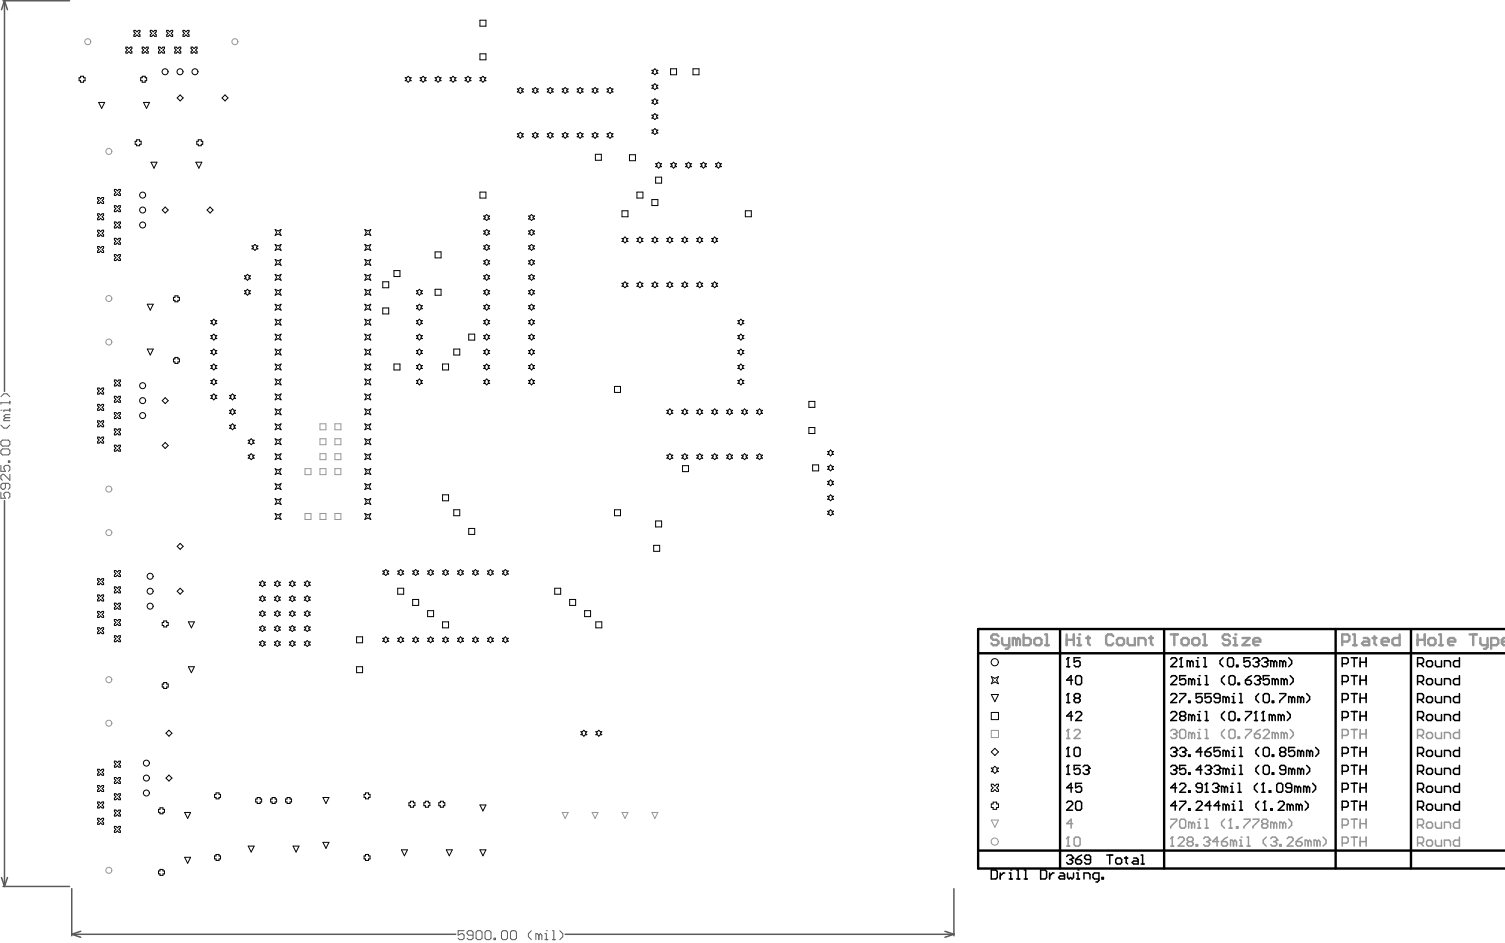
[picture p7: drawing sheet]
<svg xmlns="http://www.w3.org/2000/svg" width="212mm" height="133mm" viewBox="0 0 212 133" stroke-linecap="round" stroke-linejoin="round" font-family="sans-serif">
<g fill="none" stroke="#5a5a5a" stroke-width=".21">
<path d="M.4 .1h9.4M.6 .1l.5 1.3M.6 .1l-.4 1.3M.6 .1v55.1M.6 70.6v54.4M.2 123.8l.4 1.2M.4 125h9.4M1.1 123.8l-.5 1.2M10.1 125.3v6.7M10.1 131.8l1.3 .4M10.1 131.8h54.2M11.4 131.3l-1.3 .5"/>
<path d="M79.8 131.8h54.8M133.3 131.3l1.3 .5M134.6 125.3v6.7M134.6 131.8l-1.3 .4"/>
</g>
<g fill="none" stroke="#5a5a5a" stroke-width=".14">
<path d="M.1 57.9h.1M.1 60l.4 .4h.5l.4-.4M.1 56l.4-.5h.5l.4 .5M.8 58.9l-.3 .2v.2h.9M.8 58.9h.6M1.4 56.8h-1.3v.2M1.4 57.9h-.9v.2M1.4 56.6v.4M1.4 57.6v.5M1.4 58.5h-.6l-.3 .2 .3 .2M.1 62.3l.2-.2h.9l.2 .2v.4l-.2 .2h-.9l-.2-.2zM.1 63.5l.2-.2h.9l.2 .2v.4l-.2 .3h-.9l-.2-.3z"/>
<path d="M.1 65.6v.9h.7l-.3-.4v-.3l.3-.2h.4l.2 .2v.5l-.2 .2M.1 69.4v.9h.7l-.3-.5v-.2l.3-.2h.4l.2 .2v.5l-.2 .2M.8 68.2v.6l-.3 .2h-.2l-.2-.2v-.4l.2-.2h.9l.2 .2v.4l-.2 .2M1.2 65h.2v.2h-.2zM1.4 66.9v.8l-.9-.8h-.2l-.2 .2v.4l.2 .2M65.5 131.3h-.9v.6l.7-.2 .2 .2v.4l-.2 .2h-.4l-.3-.2M66.8 131.9h-.7l-.2-.2v-.2l.2-.2h.4l.3 .2v.8l-.3 .2h-.4l-.2-.2M67.2 131.5l.2-.2h.4l.2 .2v.8l-.2 .2h-.4l-.2-.2zM68.4 131.5l.3-.2h.4l.2 .2v.8l-.2 .2h-.4l-.3-.2zM69.7 132.3h.2v.2h-.2zM70.8 131.5l.2-.2h.4l.2 .2v.8l-.2 .2h-.4l-.2-.2zM72 131.5l.2-.2h.5l.2 .2v.8l-.2 .2h-.5l-.2-.2z"/>
<path d="M75 131.3l-.4 .4v.4l.4 .4M76 131.9l-.2-.2h-.2v.8M76 131.9v.6M76 131.9l.2-.2 .3 .2v.6M76.9 131.7h.2v.8M76.9 132.5h.4M77.1 131.3h.1M77.9 131.3h.2v1.2M77.9 132.5h.5M79 131.3l.4 .4v.4l-.4 .4"/>
</g>
<g fill="none" stroke="#000" stroke-width=".21">
<path d="M139.9 122.7h.6l.2 .2v.9l-.2 .2h-.6zM141.1 123.1v.9M141.8 123.1h-.2l-.5 .4M142.4 124h.4M142.4 123.1h.2v.9M142.6 122.7h.1M143.5 124h.4M143.5 122.7h.2v1.3M144.5 124h.4M144.5 122.7h.2v1.3M146.8 122.7h.7l.2 .2v.9l-.2 .2h-.7zM148.1 123.1v.9"/>
<path d="M148.7 123.1h-.2l-.4 .4M149.6 123.1h.4l.2 .2v.7h-.6l-.2-.2 .2-.3h.6M150.6 123.1v.7l.3 .2 .2-.2 .2 .2 .2-.2v-.7M151.9 124h.4M151.9 123.1h.2v.9M152.1 122.7h.1M153 124v-.9h.6l.2 .2v.7M155.1 124h-.7l-.2-.2v-.5l.2-.2h.7v1.1l-.2 .2h-.2M155.5 123.8h.2v.2h-.2z"/>
</g>
<g fill="none" stroke="#000" stroke-width=".14">
<path d="M11.2 11h.2v-.2h.4v.2h.2v.4h-.2v.2h-.4v-.2h-.2zM13.9 14.4h.9l-.5 .9zM17.8 6.6h.2l.2 .3 .2-.3h.2v.3l-.2 .2 .2 .2v.2h-.2l-.2-.2-.2 .2h-.2v-.2l.2-.2-.2-.2zM18.9 4.3h.2l.2 .2 .2-.2h.2v.2l-.2 .2 .2 .2v.2h-.2l-.2-.2-.2 .2h-.2v-.2l.2-.2-.2-.2zM19.1 19.9h.2v-.2h.4v.2h.2v.4h-.2v.3h-.4v-.3h-.2zM19.9 11h.2v-.2h.4v.2h.2v.4h-.2v.2h-.4v-.2h-.2zM20.1 6.6h.2l.2 .3 .2-.3h.2v.3l-.2 .2 .2 .2v.2h-.2l-.2-.2-.2 .2h-.2v-.2l.2-.2-.2-.2zM20.3 14.4h.8l-.4 .9zM21.2 4.3h.2l.2 .2 .2-.2h.2v.2l-.2 .2 .2 .2v.2h-.2l-.2-.2-.2 .2h-.2v-.2l.2-.2-.2-.2zM22.4 6.6h.2l.2 .3 .2-.3h.2v.3l-.2 .2 .2 .2v.2h-.2l-.2-.2-.2 .2h-.2v-.2l.2-.2-.2-.2zM23.5 4.3h.2l.2 .2 .3-.2h.2v.2l-.2 .2 .2 .2v.2h-.2l-.3-.2-.2 .2h-.2v-.2l.2-.2-.2-.2zM24.7 6.6h.2l.2 .3 .2-.3h.2v.3l-.2 .2 .2 .2v.2h-.2l-.2-.2-.2 .2h-.2v-.2l.2-.2-.2-.2z"/>
<path d="M25 13.8l.4-.4 .4 .4-.4 .4zM25.8 4.3h.2l.2 .2 .3-.2h.2v.2l-.2 .2 .2 .2v.2h-.2l-.3-.2-.2 .2h-.2v-.2l.2-.2-.2-.2zM27 6.6h.2l.2 .3 .2-.3h.2v.3l-.2 .2 .2 .2v.2h-.2l-.2-.2-.2 .2h-.2v-.2l.2-.2-.2-.2zM27.8 19.9h.2v-.2h.4v.2h.2v.4h-.2v.3h-.4v-.3h-.2zM31.3 13.8l.5-.4 .4 .4-.4 .4zM57.2 11h.2l.2-.2 .2 .2h.2l-.2 .2 .2 .2h-.2l-.2 .2-.2-.2h-.2l.2-.2zM59.3 11h.2l.2-.2 .2 .2h.2l-.2 .2 .2 .2h-.2l-.2 .2-.2-.2h-.2l.2-.2zM61.4 11h.2l.2-.2 .2 .2h.2l-.2 .2 .2 .2h-.2l-.2 .2-.2-.2h-.2l.2-.2zM63.5 11h.2l.2-.2 .2 .2h.3l-.3 .2 .3 .2h-.3l-.2 .2-.2-.2h-.2l.2-.2zM65.6 11h.2l.2-.2 .2 .2h.3l-.3 .2 .3 .2h-.3l-.2 .2-.2-.2h-.2l.2-.2zM67.7 2.8h.9v.9h-.9zM67.7 7.6h.9v.8h-.9z"/>
<path d="M67.7 11h.2l.2-.2 .3 .2h.2l-.2 .2 .2 .2h-.2l-.3 .2-.2-.2h-.2l.2-.2zM73 18.9h.2l.2-.2 .2 .2h.2l-.2 .2 .2 .2h-.2l-.2 .2-.2-.2h-.2l.2-.2zM73 12.5h.2l.2-.2 .2 .2h.2l-.2 .3 .2 .2h-.2l-.2 .2-.2-.2h-.2l.2-.2zM75.1 18.9h.2l.2-.2 .2 .2h.3l-.3 .2 .3 .2h-.3l-.2 .2-.2-.2h-.2l.2-.2zM75.1 12.5h.2l.2-.2 .2 .2h.3l-.3 .3 .3 .2h-.3l-.2 .2-.2-.2h-.2l.2-.2zM77.2 18.9h.2l.2-.2 .3 .2h.2l-.2 .2 .2 .2h-.2l-.3 .2-.2-.2h-.2l.2-.2zM77.2 12.5h.2l.2-.2 .3 .2h.2l-.2 .3 .2 .2h-.2l-.3 .2-.2-.2h-.2l.2-.2zM79.3 12.5h.2l.3-.2 .2 .2h.2l-.2 .3 .2 .2h-.2l-.2 .2-.3-.2h-.2l.2-.2zM79.3 18.9h.2l.3-.2 .2 .2h.2l-.2 .2 .2 .2h-.2l-.2 .2-.3-.2h-.2l.2-.2zM81.4 18.9h.3l.2-.2 .2 .2h.2l-.2 .2 .2 .2h-.2l-.2 .2-.2-.2h-.3l.3-.2zM81.4 12.5h.3l.2-.2 .2 .2h.2l-.2 .3 .2 .2h-.2l-.2 .2-.2-.2h-.3l.3-.2zM83.5 18.9h.3l.2-.2 .2 .2h.2l-.2 .2 .2 .2h-.2l-.2 .2-.2-.2h-.3l.3-.2z"/>
<path d="M83.5 12.5h.3l.2-.2 .2 .2h.2l-.2 .3 .2 .2h-.2l-.2 .2-.2-.2h-.3l.3-.2zM85.7 18.9h.2l.2-.2 .2 .2h.2l-.2 .2 .2 .2h-.2l-.2 .2-.2-.2h-.2l.2-.2zM85.7 12.5h.2l.2-.2 .2 .2h.2l-.2 .3 .2 .2h-.2l-.2 .2-.2-.2h-.2l.2-.2zM92 16.2h.2l.2-.2 .2 .2h.2l-.2 .2 .2 .3h-.2l-.2 .2-.2-.2h-.2l.2-.3zM92 18.3h.2l.2-.2 .2 .2h.2l-.2 .3 .2 .2h-.2l-.2 .2-.2-.2h-.2l.2-.2zM92 9.9h.2l.2-.2 .2 .2h.2l-.2 .2 .2 .2h-.2l-.2 .2-.2-.2h-.2l.2-.2zM92 12h.2l.2-.2 .2 .2h.2l-.2 .2 .2 .2h-.2l-.2 .3-.2-.3h-.2l.2-.2zM92 14.1h.2l.2-.2 .2 .2h.2l-.2 .2 .2 .2h-.2l-.2 .3-.2-.3h-.2l.2-.2zM94.6 9.7h.9v.8h-.9zM97.8 9.7h.8v.8h-.8zM13.8 32.5h.2l.2 .2 .2-.2h.2v.2l-.2 .2 .2 .2v.2h-.2l-.2-.2-.2 .2h-.2v-.2l.2-.2-.2-.2zM13.8 27.9h.2l.2 .2 .2-.2h.2v.2l-.2 .2 .2 .2v.2h-.2l-.2-.2-.2 .2h-.2v-.2l.2-.2-.2-.2z"/>
<path d="M13.8 30.2h.2l.2 .2 .2-.2h.2v.2l-.2 .2 .2 .2v.2h-.2l-.2-.2-.2 .2h-.2v-.2l.2-.2-.2-.2zM13.8 34.8h.2l.2 .2 .2-.2h.2v.2l-.2 .2 .2 .2v.2h-.2l-.2-.2-.2 .2h-.2v-.2l.2-.2-.2-.2zM16.1 29h.3l.2 .2 .2-.2h.2v.2l-.2 .2 .2 .2v.3h-.2l-.2-.3-.2 .3h-.3v-.3l.3-.2-.3-.2zM16.1 26.7h.3l.2 .2 .2-.2h.2v.2l-.2 .2 .2 .2v.3h-.2l-.2-.3-.2 .3h-.3v-.3l.3-.2-.3-.2zM16.1 31.3h.3l.2 .2 .2-.2h.2v.2l-.2 .2 .2 .2v.3h-.2l-.2-.3-.2 .3h-.3v-.3l.3-.2-.3-.2zM16.1 33.6h.3l.2 .2 .2-.2h.2v.2l-.2 .2 .2 .2v.3h-.2l-.2-.3-.2 .3h-.3v-.3l.3-.2-.3-.2zM16.1 35.9h.3l.2 .2 .2-.2h.2v.2l-.2 .2 .2 .2v.2h-.2l-.2-.2-.2 .2h-.3v-.2l.3-.2-.3-.2zM21.3 22.9h.9l-.5 .8zM22.9 29.6l.4-.4 .4 .4-.4 .4zM27.6 22.9h.9l-.4 .8zM29.2 29.6l.4-.4 .5 .4-.5 .4zM34.5 38.9h.2l.2-.2 .2 .2h.2l-.2 .2 .2 .2h-.2l-.2 .2-.2-.2h-.2l.2-.2z"/>
<path d="M35.6 34.7h.2l.2-.2 .2 .2h.2l-.2 .2 .2 .2h-.2l-.2 .2-.2-.2h-.2l.2-.2zM38.8 34.5l.4 .2 .5-.2-.2 .4 .2 .4-.5-.2-.4 .2 .2-.4zM38.8 36.6l.4 .2 .5-.2-.2 .4 .2 .4-.5-.2-.4 .2 .2-.4zM38.8 38.7l.4 .2 .5-.2-.2 .4 .2 .4-.5-.2-.4 .2 .2-.4zM38.8 32.4l.4 .2 .5-.2-.2 .4 .2 .4-.5-.2-.4 .2 .2-.4zM51.5 36.6l.4 .2 .4-.2-.2 .4 .2 .4-.4-.2-.4 .2 .2-.4zM51.5 34.5l.4 .2 .4-.2-.2 .4 .2 .4-.4-.2-.4 .2 .2-.4zM51.5 38.7l.4 .2 .4-.2-.2 .4 .2 .4-.4-.2-.4 .2 .2-.4zM51.5 32.4l.4 .2 .4-.2-.2 .4 .2 .4-.4-.2-.4 .2 .2-.4zM54 39.7h.9v.9h-.9zM55.6 38.2h.8v.8h-.8zM61.4 35.5h.8v.9h-.8z"/>
<path d="M67.7 27.1h.9v.8h-.9zM68.3 38.9h.2l.2-.2 .2 .2h.2l-.2 .2 .2 .2h-.2l-.2 .2-.2-.2h-.2l.2-.2zM68.3 34.7h.2l.2-.2 .2 .2h.2l-.2 .2 .2 .2h-.2l-.2 .2-.2-.2h-.2l.2-.2zM68.3 36.8h.2l.2-.2 .2 .2h.2l-.2 .2 .2 .2h-.2l-.2 .2-.2-.2h-.2l.2-.2zM68.3 30.5h.2l.2-.2 .2 .2h.2l-.2 .2 .2 .2h-.2l-.2 .2-.2-.2h-.2l.2-.2zM68.3 32.6h.2l.2-.2 .2 .2h.2l-.2 .2 .2 .2h-.2l-.2 .2-.2-.2h-.2l.2-.2zM74.6 30.5h.2l.2-.2 .2 .2h.2l-.2 .2 .2 .2h-.2l-.2 .2-.2-.2h-.2l.2-.2zM74.6 38.9h.2l.2-.2 .2 .2h.2l-.2 .2 .2 .2h-.2l-.2 .2-.2-.2h-.2l.2-.2zM74.6 34.7h.2l.2-.2 .2 .2h.2l-.2 .2 .2 .2h-.2l-.2 .2-.2-.2h-.2l.2-.2zM74.6 36.8h.2l.2-.2 .2 .2h.2l-.2 .2 .2 .2h-.2l-.2 .2-.2-.2h-.2l.2-.2zM74.6 32.6h.2l.2-.2 .2 .2h.2l-.2 .2 .2 .2h-.2l-.2 .2-.2-.2h-.2l.2-.2zM84 21.8h.9v.8h-.9z"/>
<path d="M87.8 29.7h.8v.9h-.8zM87.8 40h.2l.2-.3 .2 .3h.2l-.2 .2 .2 .2h-.2l-.2 .2-.2-.2h-.2l.2-.2zM87.8 33.6h.2l.2-.2 .2 .2h.2l-.2 .2 .2 .3h-.2l-.2 .2-.2-.2h-.2l.2-.3zM88.8 21.8h.9v.9h-.9zM89.9 27.1h.8v.8h-.8zM89.9 33.6h.2l.2-.2 .2 .2h.2l-.2 .2 .2 .3h-.2l-.2 .2-.2-.2h-.2l.2-.3zM89.9 40h.2l.2-.3 .2 .3h.2l-.2 .2 .2 .2h-.2l-.2 .2-.2-.2h-.2l.2-.2zM92 28.1h.8v.9h-.8zM92 33.6h.2l.2-.2 .2 .2h.2l-.2 .2 .2 .3h-.2l-.2 .2-.2-.2h-.2l.2-.3zM92 40h.2l.2-.3 .2 .3h.2l-.2 .2 .2 .2h-.2l-.2 .2-.2-.2h-.2l.2-.2zM92.5 25h.9v.8h-.9zM92.5 23.1h.2l.2-.2 .2 .2h.3l-.3 .2 .3 .2h-.3l-.2 .2-.2-.2h-.2l.2-.2z"/>
<path d="M94.1 33.6h.2l.2-.2 .2 .2h.2l-.2 .2 .2 .3h-.2l-.2 .2-.2-.2h-.2l.2-.3zM94.1 40h.2l.2-.3 .2 .3h.2l-.2 .2 .2 .2h-.2l-.2 .2-.2-.2h-.2l.2-.2zM94.6 23.1h.2l.2-.2 .3 .2h.2l-.2 .2 .2 .2h-.2l-.3 .2-.2-.2h-.2l.2-.2zM96.2 33.6h.2l.2-.2 .2 .2h.3l-.3 .2 .3 .3h-.3l-.2 .2-.2-.2h-.2l.2-.3zM96.2 40h.2l.2-.3 .2 .3h.3l-.3 .2 .3 .2h-.3l-.2 .2-.2-.2h-.2l.2-.2zM96.7 23.1h.2l.3-.2 .2 .2h.2l-.2 .2 .2 .2h-.2l-.2 .2-.3-.2h-.2l.2-.2zM98.3 33.6h.2l.2-.2 .3 .2h.2l-.2 .2 .2 .3h-.2l-.3 .2-.2-.2h-.2l.2-.3zM98.3 40h.2l.2-.3 .3 .3h.2l-.2 .2 .2 .2h-.2l-.3 .2-.2-.2h-.2l.2-.2zM98.8 23.1h.3l.2-.2 .2 .2h.2l-.2 .2 .2 .2h-.2l-.2 .2-.2-.2h-.3l.3-.2zM100.4 33.6h.2l.3-.2 .2 .2h.2l-.2 .2 .2 .3h-.2l-.2 .2-.3-.2h-.2l.2-.3zM100.4 40h.2l.3-.3 .2 .3h.2l-.2 .2 .2 .2h-.2l-.2 .2-.3-.2h-.2l.2-.2zM101 23.1h.2l.2-.2 .2 .2h.2l-.2 .2 .2 .2h-.2l-.2 .2-.2-.2h-.2l.2-.2z"/>
<path d="M105.2 29.7h.8v.9h-.8zM13.8 57h.2l.2 .2 .2-.2h.2v.2l-.2 .3 .2 .2v.2h-.2l-.2-.2-.2 .2h-.2v-.2l.2-.2-.2-.3zM13.8 59.3h.2l.2 .3 .2-.3h.2v.3l-.2 .2 .2 .2v.2h-.2l-.2-.2-.2 .2h-.2v-.2l.2-.2-.2-.2zM13.8 54.7h.2l.2 .2 .2-.2h.2v.2l-.2 .3 .2 .2v.2h-.2l-.2-.2-.2 .2h-.2v-.2l.2-.2-.2-.3zM16.1 58.2h.3l.2 .2 .2-.2h.2v.2l-.2 .2 .2 .2v.2h-.2l-.2-.2-.2 .2h-.3v-.2l.3-.2-.3-.2zM16.1 53.6h.3l.2 .2 .2-.2h.2v.2l-.2 .2 .2 .2v.2h-.2l-.2-.2-.2 .2h-.3v-.2l.3-.2-.3-.2zM16.1 55.9h.3l.2 .2 .2-.2h.2v.2l-.2 .2 .2 .2v.2h-.2l-.2-.2-.2 .2h-.3v-.2l.3-.2-.3-.2zM20.8 49.2h.8l-.4 .9zM20.8 42.9h.8l-.4 .8zM22.9 56.5l.4-.4 .4 .4-.4 .4zM24.5 41.9h.2v-.2h.4v.2h.2v.5h-.2v.2h-.4v-.2h-.2zM24.5 50.6h.2v-.2h.4v.2h.2v.4h-.2v.3h-.4v-.3h-.2z"/>
<path d="M29.7 55.8h.3l.2-.2 .2 .2h.2l-.2 .2 .2 .2h-.2l-.2 .2-.2-.2h-.3l.3-.2zM29.7 51.5h.3l.2-.2 .2 .2h.2l-.2 .3 .2 .2h-.2l-.2 .2-.2-.2h-.3l.3-.2zM29.7 49.4h.3l.2-.2 .2 .2h.2l-.2 .3 .2 .2h-.2l-.2 .2-.2-.2h-.3l.3-.2zM29.7 45.2h.3l.2-.2 .2 .2h.2l-.2 .2 .2 .2h-.2l-.2 .3-.2-.3h-.3l.3-.2zM29.7 53.7h.3l.2-.3 .2 .3h.2l-.2 .2 .2 .2h-.2l-.2 .2-.2-.2h-.3l.3-.2zM29.7 47.3h.3l.2-.2 .2 .2h.2l-.2 .2 .2 .3h-.2l-.2 .2-.2-.2h-.3l.3-.3zM32.4 55.8h.2l.2-.2 .2 .2h.2l-.2 .2 .2 .2h-.2l-.2 .2-.2-.2h-.2l.2-.2zM32.4 57.9h.2l.2-.2 .2 .2h.2l-.2 .2 .2 .2h-.2l-.2 .2-.2-.2h-.2l.2-.2zM32.4 60h.2l.2-.2 .2 .2h.2l-.2 .2 .2 .2h-.2l-.2 .2-.2-.2h-.2l.2-.2zM34.5 41h.2l.2-.2 .2 .2h.2l-.2 .2 .2 .2h-.2l-.2 .2-.2-.2h-.2l.2-.2zM38.8 59.8l.4 .2 .5-.2-.2 .4 .2 .4-.5-.2-.4 .2 .2-.4zM38.8 51.3l.4 .2 .5-.2-.2 .5 .2 .4-.5-.2-.4 .2 .2-.4z"/>
<path d="M38.8 42.9l.4 .2 .5-.2-.2 .4 .2 .4-.5-.2-.4 .2 .2-.4zM38.8 53.4l.4 .3 .5-.3-.2 .5 .2 .4-.5-.2-.4 .2 .2-.4zM38.8 57.7l.4 .2 .5-.2-.2 .4 .2 .4-.5-.2-.4 .2 .2-.4zM38.8 45l.4 .2 .5-.2-.2 .4 .2 .5-.5-.3-.4 .3 .2-.5zM38.8 49.2l.4 .2 .5-.2-.2 .5 .2 .4-.5-.2-.4 .2 .2-.4zM38.8 40.8l.4 .2 .5-.2-.2 .4 .2 .4-.5-.2-.4 .2 .2-.4zM38.8 55.6l.4 .2 .5-.2-.2 .4 .2 .4-.5-.2-.4 .2 .2-.4zM38.8 47.1l.4 .2 .5-.2-.2 .4 .2 .5-.5-.2-.4 .2 .2-.5zM51.5 53.4l.4 .3 .4-.3-.2 .5 .2 .4-.4-.2-.4 .2 .2-.4zM51.5 57.7l.4 .2 .4-.2-.2 .4 .2 .4-.4-.2-.4 .2 .2-.4zM51.5 45l.4 .2 .4-.2-.2 .4 .2 .5-.4-.3-.4 .3 .2-.5zM51.5 49.2l.4 .2 .4-.2-.2 .5 .2 .4-.4-.2-.4 .2 .2-.4z"/>
<path d="M51.5 40.8l.4 .2 .4-.2-.2 .4 .2 .4-.4-.2-.4 .2 .2-.4zM51.5 59.8l.4 .2 .4-.2-.2 .4 .2 .4-.4-.2-.4 .2 .2-.4zM51.5 51.3l.4 .2 .4-.2-.2 .5 .2 .4-.4-.2-.4 .2 .2-.4zM51.5 42.9l.4 .2 .4-.2-.2 .4 .2 .4-.4-.2-.4 .2 .2-.4zM51.5 55.6l.4 .2 .4-.2-.2 .4 .2 .4-.4-.2-.4 .2 .2-.4zM51.5 47.1l.4 .2 .4-.2-.2 .4 .2 .5-.4-.2-.4 .2 .2-.5zM54 43.4h.9v.9h-.9zM55.6 51.3h.8v.9h-.8zM58.8 51.5h.2l.2-.2 .2 .2h.2l-.2 .3 .2 .2h-.2l-.2 .2-.2-.2h-.2l.2-.2zM58.8 49.4h.2l.2-.2 .2 .2h.2l-.2 .3 .2 .2h-.2l-.2 .2-.2-.2h-.2l.2-.2zM58.8 45.2h.2l.2-.2 .2 .2h.2l-.2 .2 .2 .2h-.2l-.2 .3-.2-.3h-.2l.2-.2zM58.8 53.7h.2l.2-.3 .2 .3h.2l-.2 .2 .2 .2h-.2l-.2 .2-.2-.2h-.2l.2-.2z"/>
<path d="M58.8 47.3h.2l.2-.2 .2 .2h.2l-.2 .2 .2 .3h-.2l-.2 .2-.2-.2h-.2l.2-.3zM58.8 43.1h.2l.2-.2 .2 .2h.2l-.2 .2 .2 .2h-.2l-.2 .2-.2-.2h-.2l.2-.2zM58.8 41h.2l.2-.2 .2 .2h.2l-.2 .2 .2 .2h-.2l-.2 .2-.2-.2h-.2l.2-.2zM61.4 40.8h.8v.8h-.8zM62.5 51.3h.8v.9h-.8zM64 49.2h.9v.9h-.9zM66.1 47.1h.9v.9h-.9zM68.3 51.5h.2l.2-.2 .2 .2h.2l-.2 .3 .2 .2h-.2l-.2 .2-.2-.2h-.2l.2-.2zM68.3 49.4h.2l.2-.2 .2 .2h.2l-.2 .3 .2 .2h-.2l-.2 .2-.2-.2h-.2l.2-.2zM68.3 45.2h.2l.2-.2 .2 .2h.2l-.2 .2 .2 .2h-.2l-.2 .3-.2-.3h-.2l.2-.2zM68.3 53.7h.2l.2-.3 .2 .3h.2l-.2 .2 .2 .2h-.2l-.2 .2-.2-.2h-.2l.2-.2zM68.3 47.3h.2l.2-.2 .2 .2h.2l-.2 .2 .2 .3h-.2l-.2 .2-.2-.2h-.2l.2-.3z"/>
<path d="M68.3 41h.2l.2-.2 .2 .2h.2l-.2 .2 .2 .2h-.2l-.2 .2-.2-.2h-.2l.2-.2zM68.3 43.1h.2l.2-.2 .2 .2h.2l-.2 .2 .2 .2h-.2l-.2 .2-.2-.2h-.2l.2-.2zM74.6 51.5h.2l.2-.2 .2 .2h.2l-.2 .3 .2 .2h-.2l-.2 .2-.2-.2h-.2l.2-.2zM74.6 49.4h.2l.2-.2 .2 .2h.2l-.2 .3 .2 .2h-.2l-.2 .2-.2-.2h-.2l.2-.2zM74.6 45.2h.2l.2-.2 .2 .2h.2l-.2 .2 .2 .2h-.2l-.2 .3-.2-.3h-.2l.2-.2zM74.6 53.7h.2l.2-.3 .2 .3h.2l-.2 .2 .2 .2h-.2l-.2 .2-.2-.2h-.2l.2-.2zM74.6 47.3h.2l.2-.2 .2 .2h.2l-.2 .2 .2 .3h-.2l-.2 .2-.2-.2h-.2l.2-.3zM74.6 41h.2l.2-.2 .2 .2h.2l-.2 .2 .2 .2h-.2l-.2 .2-.2-.2h-.2l.2-.2zM74.6 43.1h.2l.2-.2 .2 .2h.2l-.2 .2 .2 .2h-.2l-.2 .2-.2-.2h-.2l.2-.2zM86.7 54.5h.9v.8h-.9zM94.1 57.9h.2l.2-.2 .2 .2h.2l-.2 .2 .2 .2h-.2l-.2 .2-.2-.2h-.2l.2-.2zM96.2 57.9h.2l.2-.2 .2 .2h.3l-.3 .2 .3 .2h-.3l-.2 .2-.2-.2h-.2l.2-.2z"/>
<path d="M98.3 57.9h.2l.2-.2 .3 .2h.2l-.2 .2 .2 .2h-.2l-.3 .2-.2-.2h-.2l.2-.2zM100.4 57.9h.2l.3-.2 .2 .2h.2l-.2 .2 .2 .2h-.2l-.2 .2-.3-.2h-.2l.2-.2zM102.5 57.9h.2l.3-.2 .2 .2h.2l-.2 .2 .2 .2h-.2l-.2 .2-.3-.2h-.2l.2-.2zM104.1 51.5h.2l.2-.2 .3 .2h.2l-.2 .3 .2 .2h-.2l-.3 .2-.2-.2h-.2l.2-.2zM104.1 49.4h.2l.2-.2 .3 .2h.2l-.2 .3 .2 .2h-.2l-.3 .2-.2-.2h-.2l.2-.2zM104.1 45.2h.2l.2-.2 .3 .2h.2l-.2 .2 .2 .2h-.2l-.3 .3-.2-.3h-.2l.2-.2zM104.1 53.7h.2l.2-.3 .3 .3h.2l-.2 .2 .2 .2h-.2l-.3 .2-.2-.2h-.2l.2-.2zM104.1 47.3h.2l.2-.2 .3 .2h.2l-.2 .2 .2 .3h-.2l-.3 .2-.2-.2h-.2l.2-.3zM104.6 57.9h.3l.2-.2 .2 .2h.2l-.2 .2 .2 .2h-.2l-.2 .2-.2-.2h-.3l.3-.2zM106.8 57.9h.2l.2-.2 .2 .2h.2l-.2 .2 .2 .2h-.2l-.2 .2-.2-.2h-.2l.2-.2zM114.1 56.6h.9v.9h-.9zM13.8 61.6h.2l.2 .3 .2-.3h.2v.3l-.2 .2 .2 .2v.2h-.2l-.2-.2-.2 .2h-.2v-.2l.2-.2-.2-.2z"/>
<path d="M16.1 60.5h.3l.2 .2 .2-.2h.2v.2l-.2 .2 .2 .2v.2h-.2l-.2-.2-.2 .2h-.3v-.2l.3-.2-.3-.2zM16.1 62.8h.3l.2 .2 .2-.2h.2v.2l-.2 .2 .2 .2v.2h-.2l-.2-.2-.2 .2h-.3v-.2l.3-.2-.3-.2zM22.9 62.8l.4-.4 .4 .4-.4 .5zM25 77.1l.4-.5 .4 .5-.4 .4zM35 64.2h.2l.2-.2 .3 .2h.2l-.2 .2 .2 .2h-.2l-.3 .2-.2-.2h-.2l.2-.2zM35 62.1h.2l.2-.2 .3 .2h.2l-.2 .2 .2 .2h-.2l-.3 .2-.2-.2h-.2l.2-.2zM38.8 68.2l.4 .2 .5-.2-.2 .4 .2 .4-.5-.2-.4 .2 .2-.4zM38.8 61.9l.4 .2 .5-.2-.2 .4 .2 .4-.5-.2-.4 .2 .2-.4zM38.8 66.1l.4 .2 .5-.2-.2 .4 .2 .4-.5-.2-.4 .2 .2-.4zM38.8 72.4l.4 .2 .5-.2-.2 .4 .2 .5-.5-.2-.4 .2 .2-.5zM38.8 70.3l.4 .2 .5-.2-.2 .4 .2 .5-.5-.3-.4 .3 .2-.5zM38.8 64l.4 .2 .5-.2-.2 .4 .2 .4-.5-.2-.4 .2 .2-.4z"/>
<path d="M51.5 66.1l.4 .2 .4-.2-.2 .4 .2 .4-.4-.2-.4 .2 .2-.4zM51.5 68.2l.4 .2 .4-.2-.2 .4 .2 .4-.4-.2-.4 .2 .2-.4zM51.5 64l.4 .2 .4-.2-.2 .4 .2 .4-.4-.2-.4 .2 .2-.4zM51.5 70.3l.4 .2 .4-.2-.2 .4 .2 .5-.4-.3-.4 .3 .2-.5zM51.5 61.9l.4 .2 .4-.2-.2 .4 .2 .4-.4-.2-.4 .2 .2-.4zM51.5 72.4l.4 .2 .4-.2-.2 .4 .2 .5-.4-.2-.4 .2 .2-.5zM62.5 69.8h.8v.8h-.8zM64 71.9h.9v.8h-.9zM66.1 74.5h.9v.9h-.9zM86.7 71.9h.9v.8h-.9zM92.2 76.9h.9v.9h-.9zM92.5 73.5h.9v.8h-.9z"/>
<path d="M94.1 64.2h.2l.2-.2 .2 .2h.2l-.2 .2 .2 .2h-.2l-.2 .2-.2-.2h-.2l.2-.2zM96.2 64.2h.2l.2-.2 .2 .2h.3l-.3 .2 .3 .2h-.3l-.2 .2-.2-.2h-.2l.2-.2zM96.3 65.7h.9v.8h-.9zM98.3 64.2h.2l.2-.2 .3 .2h.2l-.2 .2 .2 .2h-.2l-.3 .2-.2-.2h-.2l.2-.2zM100.4 64.2h.2l.3-.2 .2 .2h.2l-.2 .2 .2 .2h-.2l-.2 .2-.3-.2h-.2l.2-.2zM102.5 64.2h.2l.3-.2 .2 .2h.2l-.2 .2 .2 .2h-.2l-.2 .2-.3-.2h-.2l.2-.2zM104.6 64.2h.3l.2-.2 .2 .2h.2l-.2 .2 .2 .2h-.2l-.2 .2-.2-.2h-.3l.3-.2zM106.8 64.2h.2l.2-.2 .2 .2h.2l-.2 .2 .2 .2h-.2l-.2 .2-.2-.2h-.2l.2-.2zM114.1 60.3h.9v.8h-.9zM114.7 65.6h.8v.8h-.8zM116.8 63.7h.2l.2-.2 .2 .2h.2l-.2 .2 .2 .2h-.2l-.2 .2-.2-.2h-.2l.2-.2zM116.8 67.9h.2l.2-.2 .2 .2h.2l-.2 .2 .2 .2h-.2l-.2 .2-.2-.2h-.2l.2-.2z"/>
<path d="M116.8 70h.2l.2-.2 .2 .2h.2l-.2 .2 .2 .2h-.2l-.2 .2-.2-.2h-.2l.2-.2zM116.8 72.1h.2l.2-.2 .2 .2h.2l-.2 .2 .2 .2h-.2l-.2 .2-.2-.2h-.2l.2-.2zM116.8 65.8h.2l.2-.2 .2 .2h.2l-.2 .2 .2 .2h-.2l-.2 .2-.2-.2h-.2l.2-.2zM13.8 86.2h.2l.2 .2 .2-.2h.2v.2l-.2 .3 .2 .2v.2h-.2l-.2-.2-.2 .2h-.2v-.2l.2-.2-.2-.3zM13.8 88.5h.2l.2 .2 .2-.2h.2v.2l-.2 .2 .2 .3v.2h-.2l-.2-.2-.2 .2h-.2v-.2l.2-.3-.2-.2zM13.8 81.6h.2l.2 .2 .2-.2h.2v.2l-.2 .2 .2 .2v.3h-.2l-.2-.3-.2 .3h-.2v-.3l.2-.2-.2-.2zM13.8 83.9h.2l.2 .2 .2-.2h.2v.2l-.2 .2 .2 .2v.3h-.2l-.2-.3-.2 .3h-.2v-.3l.2-.2-.2-.2zM16.1 80.5h.3l.2 .2 .2-.2h.2v.2l-.2 .2 .2 .2v.2h-.2l-.2-.2-.2 .2h-.3v-.2l.3-.2-.3-.2zM16.1 82.8h.3l.2 .2 .2-.2h.2v.2l-.2 .2 .2 .2v.2h-.2l-.2-.2-.2 .2h-.3v-.2l.3-.2-.3-.2zM16.1 85.1h.3l.2 .2 .2-.2h.2v.2l-.2 .2 .2 .2v.2h-.2l-.2-.2-.2 .2h-.3v-.2l.3-.2-.3-.2zM16.1 87.4h.3l.2 .2 .2-.2h.2v.2l-.2 .2 .2 .2v.2h-.2l-.2-.2-.2 .2h-.3v-.2l.3-.2-.3-.2zM16.1 89.7h.3l.2 .2 .2-.2h.2v.2l-.2 .2 .2 .2v.2h-.2l-.2-.2-.2 .2h-.3v-.2l.3-.2-.3-.2z"/>
<path d="M22.9 87.8h.2v-.2h.4v.2h.2v.4h-.2v.2h-.4v-.2h-.2zM22.9 96.5h.2v-.2h.4v.2h.2v.4h-.2v.2h-.4v-.2h-.2zM25 83.4l.4-.4 .4 .4-.4 .4zM26.6 94h.8l-.4 .9zM26.6 87.7h.8l-.4 .8zM36.6 90.6h.2l.2-.3 .2 .3h.2l-.2 .2 .2 .2h-.2l-.2 .2-.2-.2h-.2l.2-.2zM36.6 88.4h.2l.2-.2 .2 .2h.2l-.2 .3 .2 .2h-.2l-.2 .2-.2-.2h-.2l.2-.2zM36.6 86.3h.2l.2-.2 .2 .2h.2l-.2 .2 .2 .3h-.2l-.2 .2-.2-.2h-.2l.2-.3zM36.6 84.2h.2l.2-.2 .2 .2h.2l-.2 .2 .2 .2h-.2l-.2 .3-.2-.3h-.2l.2-.2zM36.6 82.1h.2l.2-.2 .2 .2h.2l-.2 .2 .2 .2h-.2l-.2 .3-.2-.3h-.2l.2-.2zM38.7 88.4h.2l.2-.2 .2 .2h.3l-.3 .3 .3 .2h-.3l-.2 .2-.2-.2h-.2l.2-.2zM38.7 90.6h.2l.2-.3 .2 .3h.3l-.3 .2 .3 .2h-.3l-.2 .2-.2-.2h-.2l.2-.2z"/>
<path d="M38.7 86.3h.2l.2-.2 .2 .2h.3l-.3 .2 .3 .3h-.3l-.2 .2-.2-.2h-.2l.2-.3zM38.7 82.1h.2l.2-.2 .2 .2h.3l-.3 .2 .3 .2h-.3l-.2 .3-.2-.3h-.2l.2-.2zM38.7 84.2h.2l.2-.2 .2 .2h.3l-.3 .2 .3 .2h-.3l-.2 .3-.2-.3h-.2l.2-.2zM40.8 86.3h.2l.2-.2 .3 .2h.2l-.2 .2 .2 .3h-.2l-.3 .2-.2-.2h-.2l.2-.3zM40.8 90.6h.2l.2-.3 .3 .3h.2l-.2 .2 .2 .2h-.2l-.3 .2-.2-.2h-.2l.2-.2zM40.8 88.4h.2l.2-.2 .3 .2h.2l-.2 .3 .2 .2h-.2l-.3 .2-.2-.2h-.2l.2-.2zM40.8 84.2h.2l.2-.2 .3 .2h.2l-.2 .2 .2 .2h-.2l-.3 .3-.2-.3h-.2l.2-.2zM40.8 82.1h.2l.2-.2 .3 .2h.2l-.2 .2 .2 .2h-.2l-.3 .3-.2-.3h-.2l.2-.2zM42.9 90.6h.2l.3-.3 .2 .3h.2l-.2 .2 .2 .2h-.2l-.2 .2-.3-.2h-.2l.2-.2zM42.9 84.2h.2l.3-.2 .2 .2h.2l-.2 .2 .2 .2h-.2l-.2 .3-.3-.3h-.2l.2-.2zM42.9 88.4h.2l.3-.2 .2 .2h.2l-.2 .3 .2 .2h-.2l-.2 .2-.3-.2h-.2l.2-.2zM42.9 82.1h.2l.3-.2 .2 .2h.2l-.2 .2 .2 .2h-.2l-.2 .3-.3-.3h-.2l.2-.2z"/>
<path d="M42.9 86.3h.2l.3-.2 .2 .2h.2l-.2 .2 .2 .3h-.2l-.2 .2-.3-.2h-.2l.2-.3zM50.3 89.8h.9v.9h-.9zM50.3 94h.9v.9h-.9zM54 90h.2l.2-.2 .2 .2h.3l-.3 .2 .3 .2h-.3l-.2 .3-.2-.3h-.2l.2-.2zM54 80.5h.2l.2-.2 .2 .2h.3l-.3 .2 .3 .3h-.3l-.2 .2-.2-.2h-.2l.2-.3zM56.1 83h.9v.8h-.9zM56.1 90h.2l.2-.2 .3 .2h.2l-.2 .2 .2 .2h-.2l-.3 .3-.2-.3h-.2l.2-.2zM56.1 80.5h.2l.2-.2 .3 .2h.2l-.2 .2 .2 .3h-.2l-.3 .2-.2-.2h-.2l.2-.3zM58.2 84.5h.9v.9h-.9zM58.2 80.5h.2l.3-.2 .2 .2h.2l-.2 .2 .2 .3h-.2l-.2 .2-.3-.2h-.2l.2-.3zM58.2 90h.2l.3-.2 .2 .2h.2l-.2 .2 .2 .2h-.2l-.2 .3-.3-.3h-.2l.2-.2zM60.3 86.1h.9v.9h-.9z"/>
<path d="M60.3 90h.3l.2-.2 .2 .2h.2l-.2 .2 .2 .2h-.2l-.2 .3-.2-.3h-.3l.3-.2zM60.3 80.5h.3l.2-.2 .2 .2h.2l-.2 .2 .2 .3h-.2l-.2 .2-.2-.2h-.3l.3-.3zM62.5 87.7h.8v.8h-.8zM62.5 90h.2l.2-.2 .2 .2h.2l-.2 .2 .2 .2h-.2l-.2 .3-.2-.3h-.2l.2-.2zM62.5 80.5h.2l.2-.2 .2 .2h.2l-.2 .2 .2 .3h-.2l-.2 .2-.2-.2h-.2l.2-.3zM64.6 90h.2l.2-.2 .2 .2h.2l-.2 .2 .2 .2h-.2l-.2 .3-.2-.3h-.2l.2-.2zM64.6 80.5h.2l.2-.2 .2 .2h.2l-.2 .2 .2 .3h-.2l-.2 .2-.2-.2h-.2l.2-.3zM66.7 90h.2l.2-.2 .2 .2h.2l-.2 .2 .2 .2h-.2l-.2 .3-.2-.3h-.2l.2-.2zM66.7 80.5h.2l.2-.2 .2 .2h.2l-.2 .2 .2 .3h-.2l-.2 .2-.2-.2h-.2l.2-.3zM68.8 90h.2l.2-.2 .2 .2h.2l-.2 .2 .2 .2h-.2l-.2 .3-.2-.3h-.2l.2-.2zM68.8 80.5h.2l.2-.2 .2 .2h.2l-.2 .2 .2 .3h-.2l-.2 .2-.2-.2h-.2l.2-.3zM70.9 90h.2l.2-.2 .2 .2h.2l-.2 .2 .2 .2h-.2l-.2 .3-.2-.3h-.2l.2-.2z"/>
<path d="M70.9 80.5h.2l.2-.2 .2 .2h.2l-.2 .2 .2 .3h-.2l-.2 .2-.2-.2h-.2l.2-.3zM78.3 83h.8v.8h-.8zM80.4 84.5h.8v.9h-.8zM82.5 86.1h.8v.9h-.8zM84.1 87.7h.8v.8h-.8zM13.8 113.1h.2l.2 .2 .2-.2h.2v.2l-.2 .2 .2 .2v.3h-.2l-.2-.3-.2 .3h-.2v-.3l.2-.2-.2-.2zM13.8 108.5h.2l.2 .2 .2-.2h.2v.2l-.2 .2 .2 .2v.2h-.2l-.2-.2-.2 .2h-.2v-.2l.2-.2-.2-.2zM13.8 115.4h.2l.2 .2 .2-.2h.2v.2l-.2 .2 .2 .2v.3h-.2l-.2-.3-.2 .3h-.2v-.3l.2-.2-.2-.2zM13.8 110.8h.2l.2 .2 .2-.2h.2v.2l-.2 .2 .2 .2v.2h-.2l-.2-.2-.2 .2h-.2v-.2l.2-.2-.2-.2zM16.1 116.5h.3l.2 .3 .2-.3h.2v.3l-.2 .2 .2 .2v.2h-.2l-.2-.2-.2 .2h-.3v-.2l.3-.2-.3-.2zM16.1 107.4h.3l.2 .2 .2-.2h.2v.2l-.2 .2 .2 .2v.2h-.2l-.2-.2-.2 .2h-.3v-.2l.3-.2-.3-.2zM16.1 109.7h.3l.2 .2 .2-.2h.2v.2l-.2 .2 .2 .2v.2h-.2l-.2-.2-.2 .2h-.3v-.2l.3-.2-.3-.2z"/>
<path d="M16.1 112h.3l.2 .2 .2-.2h.2v.2l-.2 .2 .2 .2v.2h-.2l-.2-.2-.2 .2h-.3v-.2l.3-.2-.3-.2zM16.1 114.2h.3l.2 .3 .2-.3h.2v.3l-.2 .2 .2 .2v.2h-.2l-.2-.2-.2 .2h-.3v-.2l.3-.2-.3-.2zM22.4 114.1h.2v-.2h.4v.2h.2v.5h-.2v.2h-.4v-.2h-.2zM23.4 103.4l.4-.4 .5 .4-.5 .4zM23.4 109.7l.4-.4 .5 .4-.5 .5zM26.1 114.6h.8l-.4 .8zM30.3 112h.2v-.2h.4v.2h.2v.5h-.2v.2h-.4v-.2h-.2zM35 119.3h.9l-.5 .9zM36.1 112.7h.2v-.2h.4v.2h.2v.4h-.2v.2h-.4v-.2h-.2zM38.2 112.7h.2v-.2h.4v.2h.2v.4h-.2v.2h-.4v-.2h-.2zM40.3 112.7h.2v-.2h.4v.2h.2v.4h-.2v.2h-.4v-.2h-.2zM41.4 119.3h.8l-.4 .9z"/>
<path d="M45.6 118.8h.8l-.4 .8zM45.6 112.5h.8l-.4 .8zM51.4 112h.2v-.2h.4v.2h.2v.5h-.2v.2h-.4v-.2h-.2zM56.6 119.9h.9l-.4 .8zM57.7 113.2h.2v-.2h.4v.2h.2v.4h-.2v.2h-.4v-.2h-.2zM59.8 113.2h.2v-.2h.4v.2h.3v.4h-.3v.2h-.4v-.2h-.2zM61.9 113.2h.2v-.2h.5v.2h.2v.4h-.2v.2h-.5v-.2h-.2zM63 119.9h.8l-.4 .8zM67.7 119.9h.9l-.5 .8zM67.7 113.5h.9l-.5 .9zM82 103.2h.2l.2-.2 .2 .2h.2l-.2 .2 .2 .2h-.2l-.2 .2-.2-.2h-.2l.2-.2zM84.1 103.2h.2l.2-.2 .2 .2h.2l-.2 .2 .2 .2h-.2l-.2 .2-.2-.2h-.2l.2-.2z"/>
<path d="M22.4 122.8h.2v-.2h.4v.2h.2v.5h-.2v.2h-.4v-.2h-.2zM26.1 120.9h.8l-.4 .9zM30.3 120.7h.2v-.2h.4v.2h.2v.4h-.2v.3h-.4v-.3h-.2zM51.4 120.7h.2v-.2h.4v.2h.2v.4h-.2v.3h-.4v-.3h-.2z"/>
<circle cx="23.3" cy="10.1" r=".42"/>
<circle cx="25.4" cy="10.1" r=".42"/>
<circle cx="27.5" cy="10.1" r=".42"/>
<circle cx="20.1" cy="27.5" r=".42"/>
<circle cx="20.1" cy="29.6" r=".42"/>
<circle cx="20.1" cy="31.7" r=".42"/>
<circle cx="20.1" cy="54.4" r=".42"/>
<circle cx="20.1" cy="56.5" r=".42"/>
<circle cx="20.1" cy="58.6" r=".42"/>
<circle cx="21.2" cy="83.4" r=".42"/>
<circle cx="21.2" cy="85.5" r=".42"/>
<circle cx="21.2" cy="81.3" r=".42"/>
<circle cx="20.7" cy="107.6" r=".42"/>
<circle cx="20.7" cy="109.7" r=".42"/>
<circle cx="20.7" cy="111.8" r=".42"/>
</g>
<g fill="none" stroke="#969696" stroke-width=".14">
<path d="M45.2 59.8h.8v.8h-.8zM47.3 59.8h.8v.8h-.8zM43 72.4h.9v.9h-.9zM43 66.1h.9v.8h-.9zM45.2 72.4h.8v.9h-.8zM45.2 61.9h.8v.8h-.8zM45.2 64h.8v.8h-.8zM45.2 66.1h.8v.8h-.8zM47.3 61.9h.8v.8h-.8zM47.3 64h.8v.8h-.8zM47.3 66.1h.8v.8h-.8zM47.3 72.4h.8v.9h-.8z"/>
<path d="M79.3 114.6h.9l-.4 .8zM83.5 114.6h.9l-.4 .8zM87.8 114.6h.8l-.4 .8zM92 114.6h.8l-.4 .8z"/>
<circle cx="12.4" cy="5.9" r=".42"/>
<circle cx="33.1" cy="5.9" r=".42"/>
<circle cx="15.4" cy="21.4" r=".42"/>
<circle cx="15.4" cy="42.1" r=".42"/>
<circle cx="15.4" cy="48.2" r=".42"/>
<circle cx="15.4" cy="75.1" r=".42"/>
<circle cx="15.4" cy="69" r=".42"/>
<circle cx="15.4" cy="95.9" r=".42"/>
<circle cx="15.4" cy="102" r=".42"/>
<circle cx="15.4" cy="122.7" r=".42"/>
</g>
<g fill="none" stroke="#969696" stroke-width=".34">
<path d="M140.9 89.7l-.3-.2h-.5l-.2 .2v.3l.2 .2h.5l.3 .3v.2l-.3 .3h-.5l-.2-.3M141.4 90v.7l.3 .3h.7M142.4 90v1.2l-.2 .3h-.3M143.4 90.2l.3-.2 .2 .2v.8M143.4 90.2l-.2-.2h-.3v1M143.4 90.2v.8M144.4 89.5v1.5h.8l.3-.3v-.5l-.3-.2h-.8M146 90.2l.2-.2h.5l.3 .2v.5l-.3 .3h-.5l-.2-.3zM147.5 89.5h.2v1.5M147.5 91h.5M150.5 90.2h1M150.5 89.5v1.5"/>
<path d="M151.5 89.5v1.5M152 91h.5M152 90h.3v1"/>
</g>
<circle cx="152.3" cy="89.5" r=".17" fill="#969696"/>
<g fill="none" stroke="#969696" stroke-width=".34">
<path d="M153.3 90h.5M153.6 89.7v1l.2 .3M157.1 89.7l-.3-.2h-.5l-.2 .2v1l.2 .3h.5l.3-.3M157.6 90.2l.3-.2h.5l.2 .2v.5l-.2 .3h-.5l-.3-.3zM159.1 90v.7l.3 .3h.7v-1M160.6 91v-1h.8l.3 .2v.8M162.2 90h.5M162.4 89.7v1l.3 .3M165.2 89.5h1M165.7 89.5v1.5M166.7 90.2l.3-.2h.5l.2 .2v.5l-.2 .3h-.5l-.3-.3zM168.2 90.2l.3-.2h.5l.3 .2v.5l-.3 .3h-.5l-.3-.3z"/>
<path d="M169.8 89.5h.2v1.5M169.8 91h.5M173.6 89.7l-.3-.2h-.5l-.3 .2v.3l.3 .2h.5l.3 .3v.2l-.3 .3h-.5l-.3-.3M174.1 90h.2v1M174.1 91h.5"/>
</g>
<circle cx="174.3" cy="89.5" r=".17" fill="#969696"/>
<g fill="none" stroke="#969696" stroke-width=".34">
<path d="M175.3 90h1l-1 1h1M176.8 90.5h1v-.3l-.2-.2h-.5l-.3 .2v.5l.3 .3h.5M189.4 90.5h.8l.2-.3v-.5l-.2-.2h-.8v1.5M190.9 91h.5M190.9 89.5h.3v1.5M192.4 90h.5l.3 .2v.8h-.8l-.2-.3 .2-.2h.8M193.7 90h.5M194 89.7v1l.2 .3M195 90.5h1v-.3l-.3-.2h-.5l-.2 .2v.5l.2 .3h.5M197.5 89.5v1.5h-.8l-.2-.3v-.5l.2-.2h.8M200 89.5v1.5M200 90.2h1"/>
<path d="M201 89.5v1.5M201.6 90.2l.2-.2h.5l.3 .2v.5l-.3 .3h-.5l-.2-.3zM203.1 91h.5M203.1 89.5h.2v1.5M204.3 90.5h1.1v-.3l-.3-.2h-.5l-.3 .2v.5l.3 .3h.5M207.4 89.5h1M207.9 89.5v1.5M208.9 90v.7l.2 .3h.8M209.9 90v1.2l-.2 .3h-.3M210.4 91h.8l.2-.3v-.5l-.2-.2h-.8v1.5M211.9 90.5h.5M212.4 90h-.2l-.3 .2v.5l.3 .3h.2"/>
</g>
<path d="M138 92.1h74.4M149.6 88.7v33.8M164.3 88.7v33.8M188.5 88.7v33.8M199.1 88.7v33.8M212.4 88.7h-74.4v33.8h74.4M138 120h74.4" fill="none" stroke="#000" stroke-width=".34"/>
<g fill="none" stroke="#000" stroke-width=".14">
<path d="M139.9 95.4l.5 .3 .5-.3-.3 .5 .3 .5-.5-.2-.5 .2 .2-.5zM139.9 98h1l-.5 1zM139.9 100.5h1v1h-1zM139.9 110.6h.2l.3 .3 .2-.3h.3v.3l-.3 .2 .3 .3v.2h-.3l-.2-.2-.3 .2h-.2v-.2l.2-.3-.2-.2zM139.9 113.4h.2v-.3h.5v.3h.3v.5h-.3v.2h-.5v-.2h-.2zM139.9 106l.5-.5 .5 .5-.5 .6zM139.9 108.3h.2l.3-.2 .2 .2h.3l-.3 .3 .3 .2h-.3l-.2 .3-.3-.3h-.2l.2-.2z"/>
<circle cx="140.4" cy="93.4" r=".51"/>
</g>
<g fill="none" stroke="#000" stroke-width=".21">
<path d="M150.5 94h.4M150.5 99.1h.4M150.7 92.8h.1M150.7 97.8h.1M150.7 92.8v1.2M150.7 97.8v1.3M150.7 92.8l-.2 .2M150.7 97.8l-.2 .2M151.4 95.9h-.9l.6-.6v1.3M151.8 98.5l-.2-.3v-.2l.2-.2h.4l.2 .2v.2l-.2 .3M151.8 98.5l-.2 .2v.2l.2 .2h.4l.2-.2v-.2l-.2-.2M151.8 95.5l.2-.2h.4l.2 .2v.8l-.2 .3h-.4l-.2-.3z"/>
<path d="M151.8 98.5h.4M152.4 92.8h-.8v.6l.4-.2h.2l.2 .2v.4l-.2 .2h-.4l-.2-.2M165.2 93l.2-.2h.4l.2 .2v.2l-.8 .8h.8M165.2 95.5l.2-.2h.4l.2 .2v.2l-.8 .9h.8M165.2 98l.2-.2h.4l.2 .2v.2l-.8 .9h.8M166.5 94h.4M166.5 97.8h.8v.2l-.8 .9v.2M166.7 92.8h.1M166.7 92.8v1.2M166.7 92.8l-.2 .2M167.3 95.3h-.8v.6l.4-.2h.2l.2 .2v.4l-.2 .3h-.4l-.2-.3M167.7 98.9h.2v.2h-.2z"/>
<path d="M167.9 93.4l-.2-.2h-.2v.8M167.9 93.4v.6M167.9 93.4l.3-.2 .2 .2v.6M168.2 95.9l-.3-.2h-.2v.9M168.2 95.9v.7M168.2 95.9l.2-.2 .2 .2v.7M168.8 94h.4M168.8 93.2h.2v.8M169 92.8h.1M169 96.6h.4M169 95.7h.2v.9M169.2 95.3h.1"/>
<path d="M169.6 97.8h-.8v.7l.4-.3h.2l.2 .3v.4l-.2 .2h-.4l-.2-.2M169.8 94h.5M169.8 92.8h.3v1.2M170.1 95.3h.2v1.3M170.1 96.6h.4M170.9 97.8h-.8v.7l.4-.3h.2l.2 .3v.4l-.2 .2h-.4l-.2-.2M172.2 98.5h-.7l-.2-.3v-.2l.2-.2h.5l.2 .2v.9l-.2 .2h-.5l-.2-.2M172.6 92.8l-.4 .4v.4l.4 .4M172.8 95.3l-.4 .4v.4l.4 .5M173 98.5l-.2-.3h-.2v.9M173 98.5l.2-.3 .2 .3v.6M173 98.5v.6"/>
<path d="M173.2 93l.2-.2h.5l.2 .2v.8l-.2 .2h-.5l-.2-.2zM173.4 95.5l.2-.2h.5l.2 .2v.8l-.2 .3h-.5l-.2-.3zM173.9 98.2h.2v.9M173.9 99.1h.4M174.1 97.8h.1M174.5 93.8h.2v.2h-.2zM174.7 96.3h.2v.3h-.2zM174.9 99.1h.4M174.9 97.8h.2v1.3M175.8 95.9h.6l.2 .2v.2l-.2 .3h-.4l-.2-.3zM176.4 92.8h-.9v.6l.5-.2h.2l.2 .2v.4l-.2 .2h-.4l-.3-.2M176.6 95.3l-.4 .2-.4 .4"/>
<path d="M176.8 93l.2-.2h.4l.2 .2v.2M177 95.5l.2-.2h.4l.2 .2v.2M177.2 93.4h.2M177.4 93.4l.2 .2v.2l-.2 .2h-.4l-.2-.2M177.4 95.9h.2M177.6 93.2h.1M177.6 95.9l.2 .2v.2l-.2 .3h-.4l-.2-.3M177.6 93.2l-.2 .2M177.6 97.8l-.4 .4v.5l.4 .4M177.8 95.7h.1M177.8 95.7l-.2 .2M178 93l.3-.2h.4l.2 .2v.2"/>
<path d="M178.3 98l.2-.2h.4l.2 .2v.9l-.2 .2h-.4l-.2-.2zM178.5 93.4h.2M178.7 93.4l.2 .2v.2l-.2 .2h-.4l-.3-.2M178.9 93.2h.1M178.9 93.2l-.2 .2M179.1 95.3h-.8v.6l.6-.2 .2 .2v.4l-.2 .3h-.4l-.2-.3M179.5 98.9h.2v.2h-.2zM179.7 93.4l-.2-.2h-.2v.8M179.7 93.4v.6M179.7 93.4l.2-.2 .3 .2v.6M179.9 95.9l.3-.2 .2 .2v.7M179.9 95.9l-.2-.2h-.2v.9"/>
<path d="M179.9 95.9v.7M180.6 97.8h.8v.2l-.8 .9v.2M181 93.4l-.2-.2h-.2v.8M181 93.4v.6M181 93.4l.2-.2 .2 .2v.6M181.2 95.9l-.2-.2h-.2v.9M181.2 95.9v.7M181.2 95.9l.2-.2 .2 .2v.7M181.8 92.8l.5 .4v.4l-.5 .4M182.1 95.3l.4 .4v.4l-.4 .5M182.3 98.5l.2-.3 .2 .3v.6M182.3 98.5v.6"/>
<path d="M182.3 98.5l-.2-.3h-.3v.9M183.5 98.5l-.2-.3h-.2v.9M183.5 98.5v.6M183.5 98.5l.2-.3 .3 .3v.6M184.4 97.8l.4 .4v.5l-.4 .4M189.4 93.6h.6l.2-.2v-.4l-.2-.2h-.6v1.2M189.4 96.1h.6l.2-.2v-.4l-.2-.2h-.6v1.3M189.4 98.7h.6l.2-.2v-.5l-.2-.2h-.6v1.3M190.7 92.8h.8M190.7 95.3h.8M190.7 97.8h.8M191.1 92.8v1.2"/>
<path d="M191.1 95.3v1.3M191.1 97.8v1.3M191.9 93.4h.9M191.9 92.8v1.2M191.9 95.3v1.3M191.9 97.8v1.3M191.9 95.9h.9M191.9 98.5h.9M192.8 92.8v1.2M192.8 95.3v1.3M192.8 97.8v1.3M200 93.6h.7l.2-.2v-.4l-.2-.2h-.7v1.2"/>
<path d="M200 96.1h.7l.2-.2v-.4l-.2-.2h-.7v1.3M200 98.7h.7l.2-.2v-.5l-.2-.2h-.7v1.3M200.5 93.6l.4 .4M200.5 96.1l.4 .5M200.5 98.7l.4 .4M201.3 93.4l.2-.2h.4l.2 .2v.4l-.2 .2h-.4l-.2-.2zM201.3 95.9l.2-.2h.4l.2 .2v.4l-.2 .3h-.4l-.2-.3zM201.3 98.5l.2-.3h.4l.2 .3v.4l-.2 .2h-.4l-.2-.2zM202.6 93.2v.6l.2 .2h.6v-.8M202.6 95.7v.6l.2 .3h.6v-.9M202.6 98.2v.7l.2 .2h.6v-.9M203.8 94v-.8h.7l.2 .2v.6"/>
<path d="M203.8 96.6v-.9h.7l.2 .2v.7M203.8 99.1v-.9h.7l.2 .3v.6M205.9 92.8v1.2h-.6l-.2-.2v-.4l.2-.2h.6M205.9 95.3v1.3h-.6l-.2-.3v-.4l.2-.2h.6M205.9 97.8v1.3h-.6l-.2-.2v-.4l.2-.3h.6M150.5 106.7h.4M150.5 109.2h.4M150.5 113.2l.2-.2h.4l.3 .2v.2l-.9 .9h.9M150.7 105.4h.1M150.7 107.9h.1M150.7 105.4v1.3M150.7 107.9v1.3"/>
<path d="M150.7 105.4l-.2 .2M150.7 107.9l-.2 .3M151.4 101h-.9l.6-.6v1.2M151.4 111.1h-.9l.6-.6v1.2M151.6 105.6l.2-.2h.4l.2 .2v.9l-.2 .2h-.4l-.2-.2zM151.8 100.6l.2-.2h.4l.2 .2v.2l-.8 .8h.8M151.8 113.2l.2-.2h.4l.2 .2v.9l-.2 .2h-.4l-.2-.2zM152.4 107.9h-.8v.7l.4-.2h.2l.2 .2v.4l-.2 .2h-.4l-.2-.2M152.6 110.5h-.8v.6l.4-.2h.2l.2 .2v.4l-.2 .2h-.4l-.2-.2M152.8 108.2l.2-.3h.5l.2 .3v.2M153.3 108.6h.2M153.5 108.6l.2 .2v.2l-.2 .2h-.5l-.2-.2"/>
<path d="M153.7 108.4h.1M153.7 108.4l-.2 .2M165.2 100.6l.2-.2h.4l.2 .2v.2l-.8 .8h.8M165.2 105.6l.2-.2h.4l.2 .2v.2M165.2 108.2l.2-.3h.4l.2 .3v.2M165.6 106h.2M165.6 108.6h.2M165.8 106l.2 .3v.2l-.2 .2h-.4l-.2-.2M165.8 108.6l.2 .2v.2l-.2 .2h-.4l-.2-.2M166 105.8h.1M166 108.4h.1M166 105.8l-.2 .2"/>
<path d="M166 108.4l-.2 .2M166 111.1h-.8l.6-.6v1.2M166 113.6h-.8l.6-.6v1.3M166.5 105.6l.2-.2h.4l.2 .2v.2M166.5 113h.8v.2l-.8 .9v.2M166.5 110.7l.2-.2h.4l.2 .2v.2l-.8 .8h.8M166.7 101l-.2-.2v-.2l.2-.2h.4l.2 .2v.2l-.2 .2M166.7 101l-.2 .2v.2l.2 .2h.4l.2-.2v-.2l-.2-.2M166.7 101h.4M166.9 106h.2M167.1 106l.2 .3v.2l-.2 .2h-.4l-.2-.2M167.3 105.8h.1"/>
<path d="M167.3 105.8l-.2 .2M167.3 107.9h-.8v.7l.4-.2h.2l.2 .2v.4l-.2 .2h-.4l-.2-.2M167.7 106.5h.2v.2h-.2zM167.7 109h.2v.2h-.2zM167.7 111.5h.2v.2h-.2zM167.7 114.1h.2v.2h-.2zM168.2 101l-.3-.2h-.2v.8M168.2 101v.6M168.2 101l.2-.2 .2 .2v.6M168.8 113.2l.2-.2h.4l.2 .2v.2l-.8 .9h.8M169 100.8h.2v.8M169 101.6h.4"/>
<path d="M169.2 100.4h.1M169.6 111.1h-.6l-.2-.2v-.2l.2-.2h.4l.2 .2v.8l-.2 .2h-.4l-.2-.2M169.6 106h-.8l.6-.6v1.3M169.6 108.6h-.8l.6-.7v1.3M170.1 106h.6l.2 .3v.2l-.2 .2h-.4l-.2-.2zM170.1 100.4h.2v1.2M170.1 108.2l.2-.3h.4l.2 .3v.2M170.1 101.6h.4M170.1 111.7h.4M170.3 110.5h.1M170.3 110.5v1.2M170.3 110.5l-.2 .2"/>
<path d="M170.5 108.6h.2M170.7 108.6l.2 .2v.2l-.2 .2h-.4l-.2-.2M170.9 108.4h.1M170.9 105.4l-.4 .2-.4 .4M170.9 108.4l-.2 .2M170.9 113.6h-.8l.6-.6v1.3M171.1 110.7l.2-.2h.4l.3 .2v.2M171.3 108.2l.2-.3h.5l.2 .3v.2M171.5 111.1h.2M171.7 111.1l.3 .2v.2l-.3 .2h-.4l-.2-.2M171.7 108.6h.3M172 110.9h.1"/>
<path d="M172 108.6l.2 .2v.2l-.2 .2h-.5l-.2-.2M172 110.9l-.3 .2M172.2 108.4h.1M172.2 105.4h-.9v.6l.4-.2h.3l.2 .2v.5l-.2 .2h-.5l-.2-.2M172.2 108.4l-.2 .2M172.2 113.6h-.9l.7-.6v1.3M172.8 111.1l.2-.2 .2 .2v.6M172.8 100.4l-.4 .4v.4l.4 .4M172.8 111.1l-.2-.2h-.2v.8M172.8 111.1v.6M173 106l.2-.2 .2 .2v.7M173 108.6l.2-.2 .2 .2v.6"/>
<path d="M173 113.6l.2-.2 .2 .2v.7M173 106l-.2-.2h-.2v.9M173 108.6l-.2-.2h-.2v.8M173 113.6l-.2-.2h-.2v.9M173 106v.7M173 108.6v.6M173 113.6v.7M173.4 100.6l.2-.2h.5l.2 .2v.8l-.2 .2h-.5l-.2-.2zM173.6 110.9h.3v.8M173.6 111.7h.5M173.9 110.5h.1M173.9 105.8h.2v.9"/>
<path d="M173.9 108.4h.2v.8M173.9 113.4h.2v.9M173.9 106.7h.4M173.9 109.2h.4M173.9 114.3h.4M174.1 105.4h.1M174.1 107.9h.1M174.1 113h.1M174.7 101.4h.2v.2h-.2zM174.7 110.5h.2v1.2M174.7 111.7h.4M174.9 105.4h.2v1.3"/>
<path d="M174.9 107.9h.2v1.3M174.9 113h.2v1.3M174.9 106.7h.4M174.9 109.2h.4M174.9 114.3h.4M175.8 100.4h.8v.2l-.8 .8v.2M177 101.6h.4M177.2 100.4h.1M177.2 100.4v1.2M177.2 100.4l-.2 .2M177.4 110.5l-.4 .4v.4l.4 .4M177.6 105.4l-.4 .4v.5l.4 .4"/>
<path d="M177.6 107.9l-.4 .5v.4l.4 .4M177.6 113l-.4 .4v.4l.4 .5M178 101.6h.5M178 111.7h.5M178.3 100.4h.1M178.3 110.5h.1M178.3 100.4v1.2M178.3 105.6l.2-.2h.4l.2 .2v.9l-.2 .2h-.4l-.2-.2zM178.3 108.2l.2-.3h.4l.2 .3v.8l-.2 .2h-.4l-.2-.2zM178.3 110.5v1.2M178.3 100.4l-.3 .2M178.3 110.5l-.3 .2"/>
<path d="M178.3 114.3h.4M178.5 113h.1M178.5 113v1.3M178.5 113l-.2 .2M179.1 111.5h.2v.2h-.2zM179.3 114.1h.2v.2h-.2zM179.5 106.5h.2v.2h-.2zM179.5 109h.2v.2h-.2zM179.5 101l-.2-.2h-.2v.8M179.5 101v.6M179.5 101l.2-.2 .2 .2v.6M180.2 110.7l.2-.2h.4l.2 .2v.8l-.2 .2h-.4l-.2-.2z"/>
<path d="M180.4 113.2l.2-.2h.4l.2 .2v.2l-.8 .9h.8M180.8 106l-.2-.2v-.2l.2-.2h.4l.2 .2v.2l-.2 .2M180.8 106l-.2 .3v.2l.2 .2h.4l.2-.2v-.2l-.2-.3M180.8 101l-.2-.2h-.2v.8M180.8 101v.6M180.8 101l.2-.2 .2 .2v.6M180.8 106h.4M181.4 108.6h-.6l-.2-.2v-.2l.2-.3h.4l.2 .3v.8l-.2 .2h-.4l-.2-.2M181.6 100.4l.5 .4v.4l-.5 .4M182.1 113.6l-.3-.2h-.2v.9M182.1 113.6l.2-.2 .2 .2v.7M182.1 113.6v.7"/>
<path d="M182.3 111.1h-.7l-.2-.2v-.2l.2-.2h.5l.2 .2v.8l-.2 .2h-.5l-.2-.2M182.3 108.6v.6M182.3 108.6l-.2-.2h-.3v.8M182.3 108.6l.2-.2 .2 .2v.6M182.7 105.4h-.9v.6l.5-.2h.2l.2 .2v.5l-.2 .2h-.4l-.3-.2M183.1 111.1l-.2-.2h-.2v.8M183.1 111.1v.6M183.1 111.1l.2-.2 .2 .2v.6M183.3 113.6l.2-.2 .2 .2v.7M183.3 113.6l-.2-.2h-.2v.9M183.3 113.6v.7M183.5 106l-.2-.2h-.2v.9"/>
<path d="M183.5 108.6l-.2-.2h-.2v.8M183.5 106v.7M183.5 108.6v.6M183.5 106l.2-.2 .3 .2v.7M183.5 108.6l.2-.2 .3 .2v.6M184.2 113l.4 .4v.4l-.4 .5M184.4 111.1l-.2-.2h-.2v.8M184.4 107.9l.4 .5v.4l-.4 .4M184.4 111.1l.2-.2 .2 .2v.6M184.4 111.1v.6M184.8 106v.7M184.8 106l-.2-.2h-.2v.9"/>
<path d="M184.8 106l.2-.2 .2 .2v.7M185.2 110.5l.4 .4v.4l-.4 .4M185.6 105.4l.5 .4v.5l-.5 .4M189.4 101.2h.6l.2-.2v-.4l-.2-.2h-.6v1.2M189.4 106.3h.6l.2-.3v-.4l-.2-.2h-.6v1.3M189.4 108.8h.6l.2-.2v-.4l-.2-.3h-.6v1.3M189.4 111.3h.6l.2-.2v-.4l-.2-.2h-.6v1.2M189.4 113.8h.6l.2-.2v-.4l-.2-.2h-.6v1.3M190.7 100.4h.8M190.7 105.4h.8M190.7 107.9h.8M190.7 110.5h.8"/>
<path d="M190.7 113h.8M191.1 100.4v1.2M191.1 105.4v1.3M191.1 107.9v1.3M191.1 110.5v1.2M191.1 113v1.3M191.9 100.4v1.2M191.9 105.4v1.3M191.9 107.9v1.3M191.9 110.5v1.2M191.9 113v1.3M191.9 101h.9"/>
<path d="M191.9 106h.9M191.9 108.6h.9M191.9 111.1h.9M191.9 113.6h.9M192.8 100.4v1.2M192.8 105.4v1.3M192.8 107.9v1.3M192.8 110.5v1.2M192.8 113v1.3M200 113.8h.7l.2-.2v-.4l-.2-.2h-.7v1.3M200 101.2h.7l.2-.2v-.4l-.2-.2h-.7v1.2M200 106.3h.7l.2-.3v-.4l-.2-.2h-.7v1.3"/>
<path d="M200 108.8h.7l.2-.2v-.4l-.2-.3h-.7v1.3M200 111.3h.7l.2-.2v-.4l-.2-.2h-.7v1.2M200.5 111.3l.4 .4M200.5 113.8l.4 .5M200.5 101.2l.4 .4M200.5 106.3l.4 .4M200.5 108.8l.4 .4M201.3 101l.2-.2h.4l.2 .2v.4l-.2 .2h-.4l-.2-.2zM201.3 106l.2-.2h.4l.2 .2v.5l-.2 .2h-.4l-.2-.2zM201.3 108.6l.2-.2h.4l.2 .2v.4l-.2 .2h-.4l-.2-.2zM201.3 111.1l.2-.2h.4l.2 .2v.4l-.2 .2h-.4l-.2-.2zM201.3 113.6l.2-.2h.4l.2 .2v.5l-.2 .2h-.4l-.2-.2z"/>
<path d="M202.6 100.8v.6l.2 .2h.6v-.8M202.6 105.8v.7l.2 .2h.6v-.9M202.6 108.4v.6l.2 .2h.6v-.8M202.6 110.9v.6l.2 .2h.6v-.8M202.6 113.4v.7l.2 .2h.6v-.9M203.8 101.6v-.8h.7l.2 .2v.6M203.8 106.7v-.9h.7l.2 .2v.7M203.8 109.2v-.8h.7l.2 .2v.6M203.8 111.7v-.8h.7l.2 .2v.6M203.8 114.3v-.9h.7l.2 .2v.7M205.9 100.4v1.2h-.6l-.2-.2v-.4l.2-.2h.6M205.9 105.4v1.3h-.6l-.2-.2v-.5l.2-.2h.6"/>
<path d="M205.9 107.9v1.3h-.6l-.2-.2v-.4l.2-.2h.6M205.9 110.5v1.2h-.6l-.2-.2v-.4l.2-.2h.6M205.9 113v1.3h-.6l-.2-.2v-.5l.2-.2h.6M150.5 120.8l.2-.2h.4l.3 .2v.2M150.9 121.2h.2M151.1 121.2l.3 .2v.2l-.3 .3h-.4l-.2-.3M151.4 121h.1M151.4 121l-.3 .2M151.8 121.2h.6l.2 .2v.2l-.2 .3h-.4l-.2-.3zM152.6 120.6l-.4 .2-.4 .4M153.9 121.2h-.6l-.3-.2v-.2l.3-.2h.4l.2 .2v.8l-.2 .3h-.4l-.3-.3M156.2 120.6h.8"/>
<path d="M156.6 120.6v1.3M157.4 121.2l.2-.2h.5l.2 .2v.4l-.2 .3h-.5l-.2-.3zM158.7 121h.4M158.9 120.8v.8l.2 .3M160 121h.4l.2 .2v.7h-.6l-.2-.3 .2-.2h.6M161 120.6h.2v1.3M161 121.9h.4"/>
</g>
<g fill="none" stroke="#969696" stroke-width=".14">
<path d="M139.9 103h1v1h-1zM139.9 115.7h1l-.5 1z"/>
<circle cx="140.4" cy="118.7" r=".51"/>
</g>
<g fill="none" stroke="#969696" stroke-width=".21">
<path d="M150.5 104.1h.4M150.5 119.3h.4M150.7 102.9h.1M150.7 118.1h.1M150.7 102.9v1.2M150.7 118.1v1.2M150.7 102.9l-.2 .2M150.7 118.1l-.2 .2M151.4 116.2h-.9l.6-.7v1.3M151.6 103.1l.2-.2h.4l.2 .2v.2l-.8 .8h.8M151.6 118.3l.2-.2h.4l.2 .2v.8l-.2 .2h-.4l-.2-.2zM165.2 103.1l.2-.2h.4l.2 .2v.2"/>
<path d="M165.2 115.5h.8v.2l-.8 .9v.2M165.2 119.3h.4M165.4 118.1h.1M165.4 118.1l-.2 .2M165.4 118.1v1.2M165.6 103.5h.2M165.8 103.5l.2 .2v.2l-.2 .2h-.4l-.2-.2M166 103.3h.1M166 103.3l-.2 .2M166.3 118.3l.2-.2h.4l.2 .2v.2l-.8 .8h.8M166.5 103.1l.2-.2h.4l.2 .2v.8l-.2 .2h-.4l-.2-.2zM166.5 115.7l.2-.2h.4l.2 .2v.9l-.2 .2h-.4l-.2-.2z"/>
<path d="M167.7 118.7l-.2 .2v.2l.2 .2h.5l.2-.2v-.2l-.2-.2M167.7 118.7l-.2-.2v-.2l.2-.2h.5l.2 .2v.2l-.2 .2M167.7 118.7h.5M168.2 103.5l-.3-.2h-.2v.8M168.2 116.2l-.3-.2h-.2v.8M168.2 103.5v.6M168.2 116.2v.6M168.2 103.5l.2-.2 .2 .2v.6M168.2 116.2l.2-.2 .2 .2v.6M168.8 119.1h.2v.2h-.2zM169 104.1h.4M169 103.3h.2v.8"/>
<path d="M169 116h.2v.8M169 116.8h.4M169.2 102.9h.1M169.2 115.5h.1M169.8 118.3l.3-.2h.4l.2 .2v.2M170.1 104.1h.4M170.1 102.9h.2v1.2M170.1 115.5h.2v1.3M170.1 116.8h.4M170.3 118.7h.2M170.5 118.7l.2 .2v.2l-.2 .2h-.4l-.3-.2M170.7 118.5h.1"/>
<path d="M170.7 118.5l-.2 .2M172 118.7h-.9l.6-.6v1.2M172.4 118.7h.6l.2 .2v.2l-.2 .2h-.4l-.2-.2zM172.8 102.9l-.4 .4v.4l.4 .4M172.8 115.5l-.4 .5v.4l.4 .4M173.2 118.1l-.4 .2-.4 .4M173.4 103.1l.2-.2h.5l.2 .2v.8l-.2 .2h-.5l-.2-.2zM173.4 116.8h.5M173.6 115.5h.1M173.6 115.5v1.3M173.6 115.5l-.2 .2M174.1 118.7l-.2-.2h-.3v.8"/>
<path d="M174.1 118.7l.2-.2 .2 .2v.6M174.1 118.7v.6M174.5 116.6h.2v.2h-.2zM174.7 103.9h.2v.2h-.2zM174.9 119.3h.4M174.9 118.5h.2v.8M175.1 118.1h.1M175.5 115.5h.9v.2l-.9 .9v.2M175.8 102.9h.8v.2l-.8 .8v.2M176 119.3h.4M176 118.1h.2v1.2M176.8 115.5h.8v.2l-.8 .9v.2"/>
<path d="M177 103.5h.6l.2 .2v.2l-.2 .2h-.4l-.2-.2zM177.8 102.9l-.4 .2-.4 .4M178.3 103.1l.2-.2h.4l.2 .2v.2l-.8 .8h.8M178.3 116.2h.4M178.3 116.2l-.3-.2v-.3l.3-.2h.4l.2 .2v.3l-.2 .2M178.3 116.2l-.3 .2v.2l.3 .2h.4l.2-.2v-.2l-.2-.2M178.7 118.1l-.4 .4v.4l.4 .4M179.3 118.3l.2-.2h.4l.3 .2v.2M179.7 116.2l-.2-.2h-.2v.8M179.7 116.2v.6M179.7 116.2l.2-.2 .3 .2v.6M179.7 118.7h.2"/>
<path d="M179.9 103.5l-.2-.2h-.2v.8M179.9 103.5v.6M179.9 103.5l.3-.2 .2 .2v.6M179.9 118.7l.3 .2v.2l-.3 .2h-.4l-.2-.2M180.2 118.5h.1M180.2 118.5l-.3 .2M180.6 119.1h.2v.2h-.2zM181 116.2l-.2-.2h-.2v.8M181 116.2v.6M181 116.2l.2-.2 .2 .2v.6M181.2 103.5l-.2-.2h-.2v.8M181.2 103.5v.6"/>
<path d="M181.2 103.5l.2-.2 .2 .2v.6M181.6 118.3l.2-.2h.5l.2 .2v.2l-.9 .8h.9M181.8 115.5l.5 .5v.4l-.5 .4M182.1 102.9l.4 .4v.4l-.4 .4M182.9 118.7h.6l.2 .2v.2l-.2 .2h-.4l-.2-.2zM183.7 118.1l-.4 .2-.4 .4M184.6 118.7l.2-.2 .2 .2v.6M184.6 118.7l-.2-.2h-.2v.8M184.6 118.7v.6M185.9 118.7l-.3-.2h-.2v.8M185.9 118.7v.6M185.9 118.7l.2-.2 .2 .2v.6"/>
<path d="M186.7 118.1l.4 .4v.4l-.4 .4M189.4 103.7h.6l.2-.2v-.4l-.2-.2h-.6v1.2M189.4 116.4h.6l.2-.2v-.5l-.2-.2h-.6v1.3M189.4 118.9h.6l.2-.2v-.4l-.2-.2h-.6v1.2M190.7 102.9h.8M190.7 115.5h.8M190.7 118.1h.8M191.1 102.9v1.2M191.1 115.5v1.3M191.1 118.1v1.2M191.9 103.5h.9M191.9 102.9v1.2"/>
<path d="M191.9 115.5v1.3M191.9 118.1v1.2M191.9 116.2h.9M191.9 118.7h.9M192.8 102.9v1.2M192.8 115.5v1.3M192.8 118.1v1.2M200 103.7h.7l.2-.2v-.4l-.2-.2h-.7v1.2M200 116.4h.7l.2-.2v-.5l-.2-.2h-.7v1.3M200 118.9h.7l.2-.2v-.4l-.2-.2h-.7v1.2M200.5 103.7l.4 .4M200.5 116.4l.4 .4"/>
<path d="M200.5 118.9l.4 .4M201.3 103.5l.2-.2h.4l.2 .2v.4l-.2 .2h-.4l-.2-.2zM201.3 116.2l.2-.2h.4l.2 .2v.4l-.2 .2h-.4l-.2-.2zM201.3 118.7l.2-.2h.4l.2 .2v.4l-.2 .2h-.4l-.2-.2zM202.6 103.3v.6l.2 .2h.6v-.8M202.6 116v.6l.2 .2h.6v-.8M202.6 118.5v.6l.2 .2h.6v-.8M203.8 104.1v-.8h.7l.2 .2v.6M203.8 116.8v-.8h.7l.2 .2v.6M203.8 119.3v-.8h.7l.2 .2v.6M205.9 102.9v1.2h-.6l-.2-.2v-.4l.2-.2h.6M205.9 115.5v1.3h-.6l-.2-.2v-.4l.2-.2h.6"/>
<path d="M205.9 118.1v1.2h-.6l-.2-.2v-.4l.2-.2h.6"/>
</g>
</svg>
